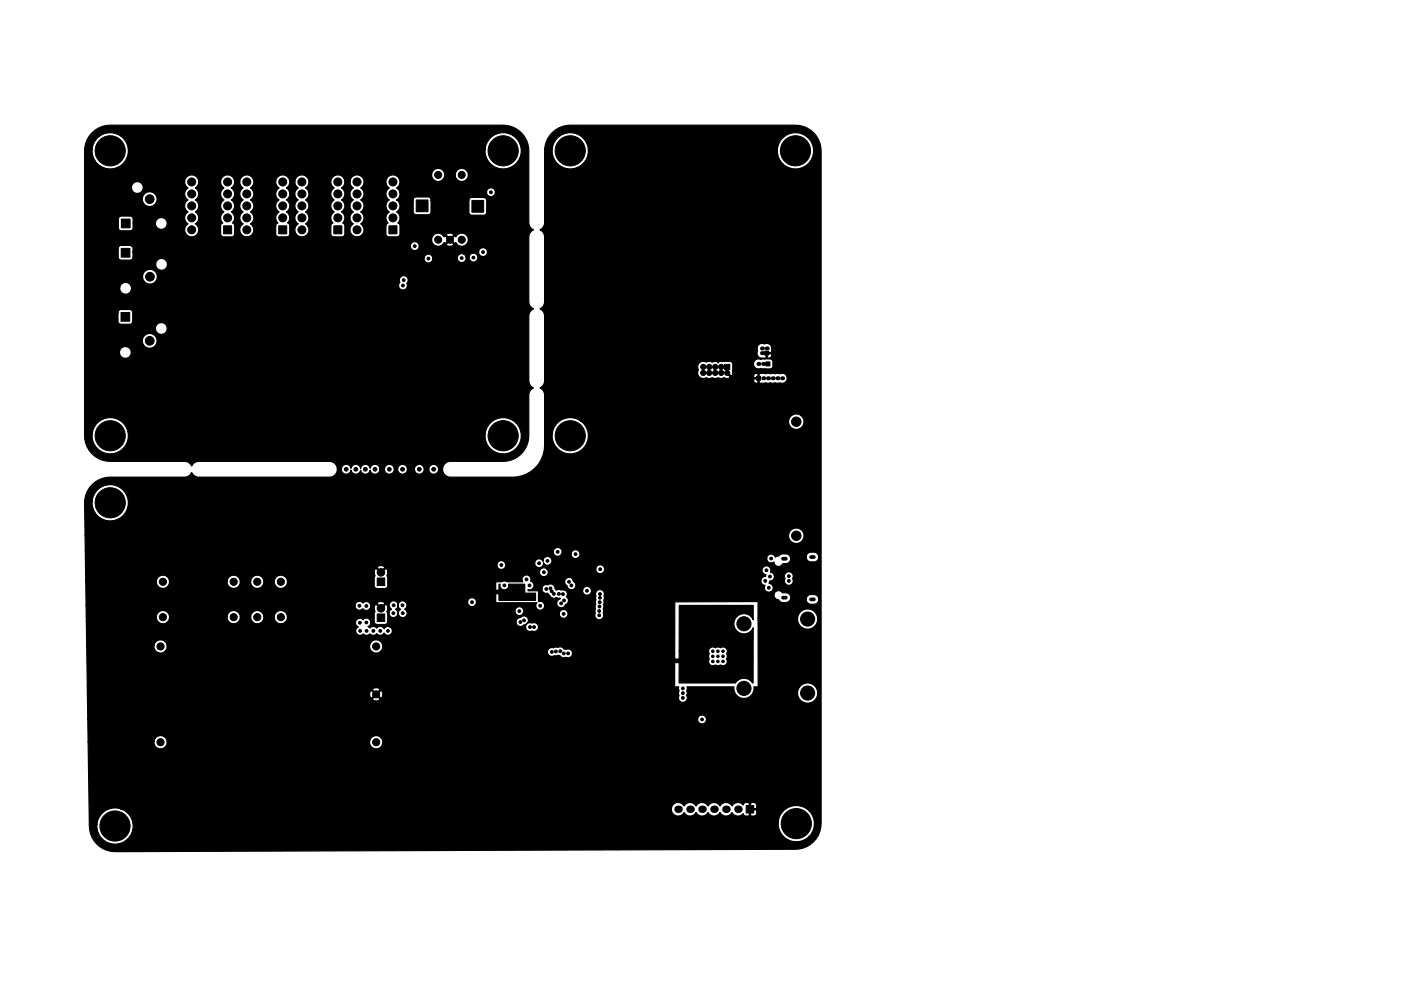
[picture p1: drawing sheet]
<svg xmlns="http://www.w3.org/2000/svg" width="297mm" height="210mm" viewBox="0 0 297 210" stroke-linecap="round" stroke-linejoin="round" font-family="sans-serif">
<g fill="#000" stroke="#000" stroke-width=".21">
<path d="M25.7 52.7h1.9v1.9h-1.9zM25.7 46.5h1.9v1.8h-1.9zM47.4 47.9h1.7v1.7h-1.7zM59.1 47.9h1.7v1.7h-1.7zM70.8 47.9h1.7v1.7h-1.7zM82.5 47.9h1.7v1.7h-1.7zM88.2 42.4h2.5v2.5h-2.5zM100 42.5h2.5v2.5h-2.5zM25.7 66.3h1.8v1.9h-1.8zM153.6 77.3h1.1v1.1h-1.1zM162.4 76.8h.8v.8h-.8zM162.1 74.5h.9v.8h-.9z"/>
<path d="M160.4 79.8h.9v.9h-.9zM80 130.3h1.6v1.6h-1.6zM80 122.6h1.6v1.6h-1.6zM158.2 170.9h1.6v1.6h-1.6z"/>
<circle cx="21" cy="32" r=".4"/>
<circle cx="21.7" cy="30.3" r=".4"/>
<circle cx="21.7" cy="33.7" r=".4"/>
<circle cx="23.4" cy="32" r="3.2"/>
<circle cx="23.4" cy="34.4" r=".4"/>
<circle cx="23.4" cy="29.6" r=".4"/>
<circle cx="25.1" cy="33.7" r=".4"/>
<circle cx="25.1" cy="30.3" r=".4"/>
<circle cx="25.8" cy="32" r=".4"/>
<circle cx="40.6" cy="38.6" r=".85"/>
<circle cx="48.3" cy="38.6" r=".85"/>
<circle cx="52.3" cy="38.6" r=".85"/>
<circle cx="59.9" cy="38.6" r=".85"/>
<circle cx="64" cy="38.6" r=".85"/>
<circle cx="71.6" cy="38.6" r=".85"/>
<circle cx="75.7" cy="38.6" r=".85"/>
<circle cx="83.3" cy="38.6" r=".85"/>
<circle cx="92.9" cy="37.1" r=".75"/>
<circle cx="97.9" cy="37.1" r=".75"/>
<circle cx="104.3" cy="32" r=".4"/>
<circle cx="105" cy="30.3" r=".4"/>
<circle cx="105" cy="33.7" r=".4"/>
<circle cx="106.7" cy="34.4" r=".4"/>
<circle cx="106.7" cy="29.6" r=".4"/>
<circle cx="106.7" cy="32" r="3.2"/>
<circle cx="108.4" cy="33.7" r=".4"/>
<circle cx="108.4" cy="30.3" r=".4"/>
<circle cx="109.1" cy="32" r=".4"/>
<circle cx="118.5" cy="32" r=".4"/>
<circle cx="119.2" cy="33.7" r=".4"/>
<circle cx="119.2" cy="30.3" r=".4"/>
<circle cx="120.9" cy="29.6" r=".4"/>
<circle cx="120.9" cy="34.4" r=".4"/>
<circle cx="120.9" cy="32" r="3.2"/>
<circle cx="122.6" cy="30.3" r=".4"/>
<circle cx="122.6" cy="33.7" r=".4"/>
<circle cx="123.3" cy="32" r=".4"/>
<circle cx="166.3" cy="32" r=".4"/>
<circle cx="167" cy="30.3" r=".4"/>
<circle cx="167" cy="33.7" r=".4"/>
<circle cx="168.7" cy="29.6" r=".4"/>
<circle cx="168.7" cy="34.4" r=".4"/>
<circle cx="168.7" cy="32" r="3.2"/>
<circle cx="170.4" cy="30.3" r=".4"/>
<circle cx="170.4" cy="33.7" r=".4"/>
<circle cx="171.1" cy="32" r=".4"/>
<circle cx="31.7" cy="42.3" r=".92"/>
<circle cx="31.8" cy="58.7" r=".92"/>
<circle cx="40.6" cy="48.8" r=".85"/>
<circle cx="40.6" cy="46.2" r=".85"/>
<circle cx="40.6" cy="43.7" r=".85"/>
<circle cx="40.6" cy="41.1" r=".85"/>
<circle cx="48.3" cy="46.2" r=".85"/>
<circle cx="48.3" cy="43.7" r=".85"/>
<circle cx="48.3" cy="41.1" r=".85"/>
<circle cx="52.3" cy="48.8" r=".85"/>
<circle cx="52.3" cy="46.2" r=".85"/>
<circle cx="52.3" cy="43.7" r=".85"/>
<circle cx="52.3" cy="41.1" r=".85"/>
<circle cx="59.9" cy="46.2" r=".85"/>
<circle cx="59.9" cy="43.7" r=".85"/>
<circle cx="59.9" cy="41.1" r=".85"/>
<circle cx="64" cy="48.8" r=".85"/>
<circle cx="64" cy="46.2" r=".85"/>
<circle cx="64" cy="43.7" r=".85"/>
<circle cx="64" cy="41.1" r=".85"/>
<circle cx="71.6" cy="46.2" r=".85"/>
<circle cx="71.6" cy="43.7" r=".85"/>
<circle cx="71.6" cy="41.1" r=".85"/>
<circle cx="75.7" cy="46.2" r=".85"/>
<circle cx="75.7" cy="48.8" r=".85"/>
<circle cx="75.7" cy="43.7" r=".85"/>
<circle cx="75.7" cy="41.1" r=".85"/>
<circle cx="83.3" cy="46.2" r=".85"/>
<circle cx="83.3" cy="43.7" r=".85"/>
<circle cx="83.3" cy="41.1" r=".85"/>
<circle cx="85.6" cy="59.4" r=".3"/>
<circle cx="87.9" cy="52.2" r=".3"/>
<circle cx="90.8" cy="56.9" r=".3"/>
<circle cx="90.8" cy="54.9" r=".3"/>
<circle cx="92.9" cy="50.9" r=".75"/>
<circle cx="95.4" cy="50.9" r=".75"/>
<circle cx="97.9" cy="54.8" r=".3"/>
<circle cx="97.9" cy="50.9" r=".75"/>
<circle cx="100.4" cy="54.7" r=".3"/>
<circle cx="102.4" cy="55.1" r=".3"/>
<circle cx="102.4" cy="53.5" r=".3"/>
<circle cx="104.1" cy="40.8" r=".3"/>
<circle cx="105.7" cy="47.2" r=".3"/>
<circle cx="105.7" cy="40.8" r=".3"/>
<circle cx="107" cy="43.9" r=".3"/>
<circle cx="31.7" cy="72.3" r=".92"/>
<circle cx="80.4" cy="63.8" r=".3"/>
<circle cx="82" cy="67.6" r=".3"/>
<circle cx="85.4" cy="60.6" r=".3"/>
<circle cx="90.7" cy="63.8" r=".3"/>
<circle cx="92.5" cy="74.6" r=".3"/>
<circle cx="149.1" cy="77.8" r=".55"/>
<circle cx="149.1" cy="79.1" r=".55"/>
<circle cx="150.4" cy="79.1" r=".55"/>
<circle cx="150.4" cy="77.8" r=".55"/>
<circle cx="151.6" cy="79.1" r=".55"/>
<circle cx="151.6" cy="77.8" r=".55"/>
<circle cx="152.9" cy="79.1" r=".55"/>
<circle cx="152.9" cy="77.8" r=".55"/>
<circle cx="154.2" cy="79.1" r=".55"/>
<circle cx="21" cy="92.5" r=".4"/>
<circle cx="21.7" cy="94.1" r=".4"/>
<circle cx="21.7" cy="90.8" r=".4"/>
<circle cx="23.4" cy="92.4" r="3.2"/>
<circle cx="23.4" cy="90.1" r=".4"/>
<circle cx="23.4" cy="94.9" r=".4"/>
<circle cx="25.1" cy="94.1" r=".4"/>
<circle cx="25.1" cy="90.8" r=".4"/>
<circle cx="25.8" cy="92.5" r=".4"/>
<circle cx="73.4" cy="99.6" r=".4"/>
<circle cx="75.4" cy="99.6" r=".4"/>
<circle cx="77.5" cy="99.6" r=".4"/>
<circle cx="79.5" cy="99.6" r=".4"/>
<circle cx="82.5" cy="99.6" r=".4"/>
<circle cx="85.3" cy="99.6" r=".4"/>
<circle cx="88.9" cy="99.6" r=".4"/>
<circle cx="91.9" cy="99.6" r=".4"/>
<circle cx="104.3" cy="92.5" r=".4"/>
<circle cx="105" cy="94.1" r=".4"/>
<circle cx="105" cy="90.8" r=".4"/>
<circle cx="106.7" cy="94.9" r=".4"/>
<circle cx="106.7" cy="90.1" r=".4"/>
<circle cx="106.7" cy="92.4" r="3.2"/>
<circle cx="108.4" cy="94.1" r=".4"/>
<circle cx="108.4" cy="90.8" r=".4"/>
<circle cx="109.1" cy="92.5" r=".4"/>
<circle cx="118.5" cy="92.5" r=".4"/>
<circle cx="119.2" cy="94.1" r=".4"/>
<circle cx="119.2" cy="90.8" r=".4"/>
<circle cx="120.9" cy="90.1" r=".4"/>
<circle cx="120.9" cy="94.9" r=".4"/>
<circle cx="120.9" cy="92.4" r="3.2"/>
<circle cx="122.6" cy="90.8" r=".4"/>
<circle cx="122.6" cy="94.1" r=".4"/>
<circle cx="123.3" cy="92.5" r=".4"/>
<circle cx="168.8" cy="89.5" r="1"/>
<circle cx="21" cy="106.7" r=".4"/>
<circle cx="21.7" cy="108.4" r=".4"/>
<circle cx="21.7" cy="105" r=".4"/>
<circle cx="23.4" cy="106.7" r="3.2"/>
<circle cx="23.4" cy="104.3" r=".4"/>
<circle cx="23.4" cy="109.1" r=".4"/>
<circle cx="25.1" cy="108.4" r=".4"/>
<circle cx="25.1" cy="105" r=".4"/>
<circle cx="25.8" cy="106.7" r=".4"/>
<circle cx="101.9" cy="118.6" r=".3"/>
<circle cx="106.3" cy="119.9" r=".3"/>
<circle cx="109.7" cy="119.9" r=".3"/>
<circle cx="114.3" cy="119.5" r=".3"/>
<circle cx="116.1" cy="119" r=".3"/>
<circle cx="117.6" cy="119" r=".3"/>
<circle cx="118.2" cy="117.1" r=".3"/>
<circle cx="122" cy="117.6" r=".3"/>
<circle cx="127.4" cy="119.5" r=".3"/>
<circle cx="155.2" cy="119.2" r=".3"/>
<circle cx="159.5" cy="117" r=".3"/>
<circle cx="163.5" cy="118.5" r=".3"/>
<circle cx="163.5" cy="119.7" r=".3"/>
<circle cx="168.8" cy="113.7" r="1"/>
<circle cx="34" cy="137.2" r=".76"/>
<circle cx="34.5" cy="123.4" r=".76"/>
<circle cx="34.5" cy="130.9" r=".76"/>
<circle cx="49.5" cy="123.4" r=".76"/>
<circle cx="49.5" cy="130.9" r=".76"/>
<circle cx="54.5" cy="123.4" r=".76"/>
<circle cx="54.5" cy="130.9" r=".76"/>
<circle cx="59.5" cy="123.4" r=".76"/>
<circle cx="59.5" cy="130.9" r=".76"/>
<circle cx="76.2" cy="128.5" r=".3"/>
<circle cx="76.3" cy="132.1" r=".3"/>
<circle cx="76.4" cy="133.9" r=".3"/>
<circle cx="77.7" cy="132.1" r=".3"/>
<circle cx="77.7" cy="128.6" r=".3"/>
<circle cx="77.7" cy="133.9" r=".3"/>
<circle cx="79.1" cy="133.9" r=".3"/>
<circle cx="79.8" cy="137.2" r=".76"/>
<circle cx="80.6" cy="133.9" r=".3"/>
<circle cx="80.8" cy="121.4" r=".8"/>
<circle cx="80.8" cy="129.1" r=".8"/>
<circle cx="82.2" cy="133.9" r=".3"/>
<circle cx="83.4" cy="130.1" r=".3"/>
<circle cx="83.5" cy="128.4" r=".3"/>
<circle cx="85.3" cy="128.4" r=".3"/>
<circle cx="85.4" cy="130.1" r=".3"/>
<circle cx="100.1" cy="127.8" r=".3"/>
<circle cx="103.6" cy="127.9" r=".3"/>
<circle cx="106.9" cy="124.2" r=".3"/>
<circle cx="108" cy="122.2" r=".3"/>
<circle cx="108.6" cy="129.7" r=".3"/>
<circle cx="108.7" cy="125.9" r=".3"/>
<circle cx="110" cy="125.9" r=".3"/>
<circle cx="110.1" cy="129.7" r=".3"/>
<circle cx="110.3" cy="132" r=".3"/>
<circle cx="111.1" cy="131.6" r=".3"/>
<circle cx="111.4" cy="126.4" r=".3"/>
<circle cx="111.6" cy="122.9" r=".3"/>
<circle cx="112.3" cy="124.2" r=".3"/>
<circle cx="112.4" cy="133" r=".3"/>
<circle cx="112.8" cy="120.6" r=".3"/>
<circle cx="113.2" cy="133" r=".3"/>
<circle cx="114.5" cy="128.5" r=".3"/>
<circle cx="114.6" cy="124.8" r=".3"/>
<circle cx="114.7" cy="127.3" r=".3"/>
<circle cx="115.3" cy="121.4" r=".3"/>
<circle cx="115.8" cy="125" r=".3"/>
<circle cx="116.7" cy="124.8" r=".3"/>
<circle cx="117" cy="125.5" r=".3"/>
<circle cx="117" cy="138.3" r=".3"/>
<circle cx="117.4" cy="126" r=".3"/>
<circle cx="117.9" cy="138.2" r=".3"/>
<circle cx="118.2" cy="129.8" r=".3"/>
<circle cx="118.5" cy="126" r=".3"/>
<circle cx="118.8" cy="138.2" r=".3"/>
<circle cx="119" cy="128" r=".3"/>
<circle cx="119.4" cy="126" r=".3"/>
<circle cx="119.5" cy="130.2" r=".3"/>
<circle cx="119.5" cy="138.6" r=".3"/>
<circle cx="119.6" cy="124.9" r=".3"/>
<circle cx="119.6" cy="127.4" r=".3"/>
<circle cx="120.4" cy="138.6" r=".3"/>
<circle cx="120.7" cy="123.4" r=".3"/>
<circle cx="121.2" cy="124.2" r=".3"/>
<circle cx="124.5" cy="124.1" r=".3"/>
<circle cx="124.5" cy="125.3" r=".3"/>
<circle cx="127.1" cy="129.6" r=".3"/>
<circle cx="127.1" cy="130.6" r=".3"/>
<circle cx="127.1" cy="128.7" r=".3"/>
<circle cx="127.2" cy="127.8" r=".3"/>
<circle cx="127.2" cy="126.8" r=".3"/>
<circle cx="127.2" cy="126" r=".3"/>
<circle cx="127.3" cy="120.8" r=".3"/>
<circle cx="146.4" cy="134.5" r=".3"/>
<circle cx="148.3" cy="134.5" r=".3"/>
<circle cx="149.1" cy="135.1" r=".3"/>
<circle cx="150.2" cy="137.1" r=".3"/>
<circle cx="151.1" cy="138.2" r=".27"/>
<circle cx="151.1" cy="139.3" r=".27"/>
<circle cx="152.1" cy="134.7" r=".3"/>
<circle cx="152.2" cy="139.3" r=".27"/>
<circle cx="152.2" cy="138.2" r=".27"/>
<circle cx="153.3" cy="138.2" r=".27"/>
<circle cx="153.3" cy="139.3" r=".27"/>
<circle cx="154.4" cy="137.2" r=".3"/>
<circle cx="154.4" cy="132.5" r=".3"/>
<circle cx="156" cy="124.7" r=".3"/>
<circle cx="156" cy="139.2" r=".3"/>
<circle cx="157.7" cy="132.3" r="1.5"/>
<circle cx="159.5" cy="121" r=".3"/>
<circle cx="160" cy="125.5" r=".3"/>
<circle cx="161.5" cy="125.5" r=".3"/>
<circle cx="162.2" cy="123.2" r=".3"/>
<circle cx="162.5" cy="121" r=".3"/>
<circle cx="163" cy="124.7" r=".3"/>
<circle cx="163.2" cy="122.3" r=".3"/>
<circle cx="167.2" cy="123.2" r=".3"/>
<circle cx="167.2" cy="122.2" r=".3"/>
<circle cx="171.2" cy="131.3" r="1.5"/>
<circle cx="34" cy="157.5" r=".76"/>
<circle cx="79.8" cy="147.3" r=".76"/>
<circle cx="79.8" cy="157.5" r=".76"/>
<circle cx="144.8" cy="146" r=".3"/>
<circle cx="144.8" cy="148.1" r=".3"/>
<circle cx="144.8" cy="147.1" r=".3"/>
<circle cx="148.2" cy="142" r=".3"/>
<circle cx="148.8" cy="152.6" r=".3"/>
<circle cx="149.3" cy="147.5" r=".3"/>
<circle cx="149.4" cy="146.4" r=".3"/>
<circle cx="150.1" cy="141.4" r=".3"/>
<circle cx="151.1" cy="140.3" r=".27"/>
<circle cx="151.6" cy="142.4" r=".3"/>
<circle cx="152.2" cy="140.3" r=".27"/>
<circle cx="152.4" cy="142.4" r=".3"/>
<circle cx="153.3" cy="140.3" r=".27"/>
<circle cx="157.7" cy="146" r="1.5"/>
<circle cx="160.3" cy="152.4" r=".3"/>
<circle cx="171.2" cy="147" r="1.5"/>
<circle cx="22" cy="175.3" r=".4"/>
<circle cx="22.7" cy="177" r=".4"/>
<circle cx="22.7" cy="173.6" r=".4"/>
<circle cx="24.4" cy="175.3" r="3.2"/>
<circle cx="24.4" cy="172.9" r=".4"/>
<circle cx="24.4" cy="177.7" r=".4"/>
<circle cx="26.1" cy="177" r=".4"/>
<circle cx="26.1" cy="173.6" r=".4"/>
<circle cx="26.8" cy="175.3" r=".4"/>
<circle cx="166.4" cy="174.7" r=".4"/>
<circle cx="167.1" cy="176.4" r=".4"/>
<circle cx="167.1" cy="173" r=".4"/>
<circle cx="168.8" cy="174.7" r="3.2"/>
<circle cx="168.8" cy="177.1" r=".4"/>
<circle cx="168.8" cy="172.3" r=".4"/>
<circle cx="170.5" cy="173" r=".4"/>
<circle cx="170.5" cy="176.4" r=".4"/>
<circle cx="171.2" cy="174.7" r=".4"/>
</g>
<g fill="#000">
<circle cx="160.8" cy="77.2" r=".43"/>
<circle cx="161.6" cy="74.9" r=".43"/>
<circle cx="161.6" cy="73.9" r=".43"/>
<circle cx="161.8" cy="77.2" r=".43"/>
<circle cx="162.6" cy="73.9" r=".43"/>
<circle cx="161.8" cy="80.3" r=".43"/>
<circle cx="162.8" cy="80.3" r=".43"/>
<circle cx="163.8" cy="80.3" r=".43"/>
<circle cx="164.8" cy="80.3" r=".43"/>
<circle cx="165.8" cy="80.3" r=".43"/>
<circle cx="143.8" cy="171.7" r=".8"/>
<circle cx="146.3" cy="171.7" r=".8"/>
<circle cx="148.8" cy="171.7" r=".8"/>
<circle cx="151.4" cy="171.7" r=".8"/>
<circle cx="153.9" cy="171.7" r=".8"/>
<circle cx="156.5" cy="171.7" r=".8"/>
</g>
<path d="M166 118.5h.6M172 118.2h.6M166 126.8h.6M172 127.2h.6" fill="none" stroke="#000" stroke-width=".8"/>
<path d="M104.9 125.6h1.1M140.3 140.2h5.1" fill="none" stroke="#000" stroke-width="1"/>
<path d="M19.6 28.1a5.4 5.4 0 0 1 3.8-1.5h84.1a5.4 5.4 0 0 1 4.6 5.4v15.3l.3 .8 .7 .7-.7 .6-.3 .9v13.7l.3 .9 .7 .6-.7 .7-.3 .8v13.8l.3 .8 .7 .7-.7 .6-.3 .8-.1 9.6a5.4 5.4 0 0 1-5.3 4.6h-11.5l-.6 .2-.5 .5-.2 .6v.6l.5 1 .5 .3 .6 .1h13.2l1.9-.2 2-1 1.5-1.5 .6-.9 .7-2 .1-3.5h1.6a3.8 3.8 0 0 0 5.4 3.9 3.8 3.8 0 0 0 .6-6.7h44.1v.3a1.64 1.64 0 0 0 2.5 1.3 1.64 1.64 0 0 0 0-2.8 1.64 1.64 0 0 0-2.5 1.2h-44.1l-.4-.2a3.9 3.9 0 0 0-5.6 3h-1.6v-8.4l-.4-.9-.6-.5 .7-.7 .3-.9h44.3v.1a.56 .56 0 0 0 .9 .4v-.8h-.8l-.1 .3h-44.3v-3h32.4l.1 .7a1.29 1.29 0 0 0 .3 1.6 1.29 1.29 0 0 0 1.5 .2l.5 .1 .7-.2 .5 .2 .7-.1a1.49 1.49 0 0 0 1.4-.1l.7 .2 .5-.1h6l.2 1 .1 .1 1.2-.1 2.6 .1 .4-.1a1.06 1.06 0 0 0 1.6-.9 1.06 1.06 0 0 0-1.6-1l-.4-.1-.6 .1-3.2-.1-.3 1h-6l-.1-.4h5.1l.1 .3h.8v-.7a.57 .57 0 0 0-.6-.1 .57 .57 0 0 0-.3 .5h-5.1l-.6-.6v-.2h.2l.7 .7a.88 .88 0 0 0 .3-1.1v-1.5h4.5a1.06 1.06 0 0 0 1.5 1.1l.4 .1 1.8-.1 .4-.4v-1a.64 .64 0 0 0-.7-.7l-2.1 .1a1.07 1.07 0 0 0-1.3 .9h-4.5l-.4-.4h-1.6a.73 .73 0 0 0-1 .3 .79 .79 0 0 0-1.3-.1 1.49 1.49 0 0 0-1.3-.1 1.19 1.19 0 0 0-1.8 .9h-32.4v-3.9h45l.1 .6a1.13 1.13 0 0 0 .2 1.3 1.13 1.13 0 0 0 1.2 .3l.4-.2 .3-.7v.7l.1 .2a.59 .59 0 0 0 .7-.3 .59 .59 0 0 0 0-.6h-.9l.9-.3 .1-.2v-.3a1.06 1.06 0 0 0-.4-1.2 1.06 1.06 0 0 0-1.1-.1 1.06 1.06 0 0 0-1.6 .8h-45l-.1-7-.3-.7-.6-.6 .7-.6 .3-.9v-13.7l-.3-.9-.7-.6 .7-.7 .3-.8v-15.7h1.6a3.9 3.9 0 0 0 3.8 4.3 3.9 3.9 0 0 0 3.8-4.3h40.1v.8a3.9 3.9 0 0 0 5.9 2.9 3.9 3.9 0 0 0 0-6.6 3.9 3.9 0 0 0-5.9 2.9h-40.1l-.1-.7a3.9 3.9 0 0 0-4.1-2.7 3.9 3.9 0 0 0-3.4 3.4h-1.6v-.5a5.4 5.4 0 0 1 5.4-4.5h48.6a5.4 5.4 0 0 1 4.6 5.4l-.1 143.6a5.4 5.4 0 0 1-5.4 4.6l-145.1 .4a5.5 5.5 0 0 1-4.6-5.7h1.6v.7a3.8 3.8 0 0 0 4.5 3.5 3.8 3.8 0 0 0 3.1-4.7h136.9v.7a3.9 3.9 0 0 0 5.9 2.9 3.9 3.9 0 0 0 0-6.5 3.9 3.9 0 0 0-5.9 2.9h-136.9v-.3a3.8 3.8 0 0 0-2.6-2.5h116.8v.2a1.44 1.44 0 0 0 1.2 1.3 1.44 1.44 0 0 0 1.5-.7 1.44 1.44 0 0 0 2.6 0 1.44 1.44 0 0 0 2.5 0 1.44 1.44 0 0 0 2.6 0 1.44 1.44 0 0 0 2.5 0 1.44 1.44 0 0 0 2.4 .2l.4 .5h.7l.2-.1v-1.2h.2v1.2l.2 .1 .9-.1 .2-.4v-.6l-.1-.2h-1.4v-1.4h.2v1.2h1.2l.1-.2v-.5a.64 .64 0 0 0-.6-.6h-.5l-.2 .1-1-.1-.3 .1-.2 .4-.2-.2a1.44 1.44 0 0 0-2.2 .4 1.44 1.44 0 0 0-2.5 0 1.44 1.44 0 0 0-2.6 0 1.44 1.44 0 0 0-2.5 0 1.44 1.44 0 0 0-2.6 0 1.44 1.44 0 0 0-1.5-.7 1.44 1.44 0 0 0-1.2 1.3h-116.8l-.7-.2a3.9 3.9 0 0 0-4.3 3.5h-1.6l-.2-17.6h13.9v.3a1.4 1.4 0 0 0 1.6 1.3 1.4 1.4 0 0 0 1.2-1.6h43v.3a1.4 1.4 0 0 0 2.1 1.1 1.4 1.4 0 0 0 0-2.4 1.4 1.4 0 0 0-2.1 1h-43v-.2a1.4 1.4 0 0 0-1.5-1 1.4 1.4 0 0 0-1.3 1.2h-13.9l-.1-4.7h129.3v.1a.94 .94 0 0 0 1.4 .7 .94 .94 0 0 0 0-1.5 .94 .94 0 0 0-1.4 .7h-129.3l-.1-4.3h60.5v.2l.8 .2 .7-.2v-.2l-.7-.8-.8 .8h-60.5v-.9h59.9a.6 .6 0 0 0 .4 .7l.8-.8h.3l.8 .8 .3-.1 .2-.8-.2-.6-.3-.1-.8 .8h-.3l-.8-.8a.75 .75 0 0 0-.4 .9h-59.9v-1.1h60.5l.8 .8 .7-.8v-.2l-.5-.2-.6 .1-.4 .1v.2h-60.5v-.7h124.5l.1 .1h.8l.1 .9-.2 .6 .2 .4a.96 .96 0 0 0 .9 1.4 .96 .96 0 0 0 .7-1.5l.1-1.8h9.9v.1a2.14 2.14 0 0 0 1.6 2.3 2.14 2.14 0 0 0 2.5-1.3h9.4v.5a2.15 2.15 0 0 0 3.3 1.6 2.15 2.15 0 0 0 0-3.7 2.15 2.15 0 0 0-3.3 1.6h-9.4l.1-1.1h.8l.2-.1-.1-14.5h8.4a2.15 2.15 0 0 0 2.9 2.3 2.15 2.15 0 0 0 .7-3.6 2.15 2.15 0 0 0-3.5 .9l-.1 .4h-8.4l-.1-3.5-17.5 .1-.1 17.9h-124.5l-.1-8.6h14.2a1.4 1.4 0 0 0 1.4 1.6 1.4 1.4 0 0 0 1.4-1.6h43v.3a1.4 1.4 0 0 0 2.3 .9h35.4v.2a1 1 0 0 0 1.5 .7l.3 .1a.88 .88 0 0 1 1.2 .3l.5 .1 .4-.2a.94 .94 0 0 0 1.4-.8 .94 .94 0 0 0-1.4-.8l-.4-.1a1 1 0 0 0-1.3-.3l-.5-.1-.5 .1a.93 .93 0 0 0-1.2 .8h-35.4l.1-.2a1.4 1.4 0 0 0-.5-2.1 1.4 1.4 0 0 0-1.9 1.1h-43v-.3a1.4 1.4 0 0 0-1.5-.9 1.4 1.4 0 0 0-1.3 1.2h-14.2l-.1-6.2h14.8v.3a1.4 1.4 0 0 0 1.6 1.2 1.4 1.4 0 0 0 1.2-1.5h12.2v.3a1.4 1.4 0 0 0 1.6 1.2 1.4 1.4 0 0 0 1.2-1.5h2.2v.3a1.4 1.4 0 0 0 1.6 1.2 1.4 1.4 0 0 0 1.2-1.5h2.2v.3a1.4 1.4 0 0 0 2.3 .9h15l.1 .6 .5 .4a.94 .94 0 0 0-.4 1.4 .94 .94 0 0 0 1.4 .1 .93 .93 0 0 0 1.4 0 .93 .93 0 0 0 1.5-.1 .94 .94 0 0 0 1.5-.1 .94 .94 0 0 0 1.6 .1 .94 .94 0 0 0-.5-1.5h28.9v.2a.94 .94 0 0 0 1.4 .8 .94 .94 0 0 0 1.4-.9 .94 .94 0 0 0-1.4-.8 .94 .94 0 0 0-1.4 .7h-29.2l-.8 .5a.94 .94 0 0 0-1.5-.1 .93 .93 0 0 0-1.5-.1l-.4-.2a.94 .94 0 0 0 .4-1.5 .94 .94 0 0 0-1.4 0 .94 .94 0 0 0-1-.3 .94 .94 0 0 0-.6 .8h-15a1.4 1.4 0 0 0-.2-2.3 1.4 1.4 0 0 0-2.1 1.1h-2.2v-.3a1.4 1.4 0 0 0-1.5-1 1.4 1.4 0 0 0-1.3 1.3h-2.2v-.3a1.4 1.4 0 0 0-1.5-1 1.4 1.4 0 0 0-1.3 1.3h-12.2v-.3a1.4 1.4 0 0 0-1.5-1 1.4 1.4 0 0 0-1.3 1.3h-14.8v-2.4h57v.2a.94 .94 0 0 0 .6 .8 .94 .94 0 0 0 1-.3 .93 .93 0 0 0 1.5 0h.9l.2 .7-.2 .5v1.6a.64 .64 0 0 0 .7 .6h1.7l.3-.2 .2-.4h27.2a1 1 0 0 0 .7 1 1 1 0 0 0 1.1-.3 .97 .97 0 0 0 .7-1.5 .97 .97 0 0 0-1.7-.1l-.5 .2-.3 .7h-27.2v-1.9h.3a.94 .94 0 0 0 1.4 .9 .94 .94 0 0 0 0-1.6l.4-.4 .1-.6 .1 .6 .5 .4-.2 .1a.94 .94 0 0 0-.2 1.3 .94 .94 0 0 0 1.3 .2 .94 .94 0 0 0 .3-1.3h23v.2a.94 .94 0 0 0 .7 .8 .94 .94 0 0 0 1-.4h7.7v.1a.94 .94 0 0 0 1.3 .8 .94 .94 0 0 0 .2-1.6h6l.1 .6a.95 .95 0 0 0 .9 1.4 .95 .95 0 0 0 .8-1.4l.2-3.9h36v.2a.96 .96 0 0 0 1 .8l.5 .6h1.1l.5-.1 .4-.5h3.3l.1 .4 .4 .4 1.2 .2a1.04 1.04 0 0 0 1-1 1.04 1.04 0 0 0-1-1.1l-1.2 .2-.4 .5-.1 .4h-3.3a1.03 1.03 0 0 0-.9-1.4h-.8a.96 .96 0 0 0-1.1-.5 .96 .96 0 0 0-.7 .9l-36-.1a.98 .98 0 0 0-1.2-1 .98 .98 0 0 0-.6 1.5v1.6l-.1 .4 .1 .5-.2 .4h-6a.94 .94 0 0 0-1.5 .7l-7.7-.1a.94 .94 0 0 0-.5-1.3 .94 .94 0 0 0-1.2 .8h-23l-.4-.4 .1-.1a.93 .93 0 0 0 0-1.4h13.2v.1a.94 .94 0 0 0 1.5 .8 .94 .94 0 0 0 0-1.6 .94 .94 0 0 0-1.5 .7l-13.3-.1a.95 .95 0 0 0-1.4 .7 .94 .94 0 0 0-1.5-.7 .94 .94 0 0 0 .1 1.6l-.3 .3-.2 .5h-.3l-.2-.2 .2-.5v-.6l-.2-.4-.2-.1-1 1.1-1-1.1-.3 .1-.2 .8h-.9l.2-.4-.1-.6h1.5l.8 .8 .8-.8a.96 .96 0 0 0-1.6 0l-1.6-.1a.94 .94 0 0 0-1.4 0 .94 .94 0 0 0-1-.4 .94 .94 0 0 0-.7 .8h-57l-.1-5.1h14.9v.3a1.4 1.4 0 0 0 1.6 1.2 1.4 1.4 0 0 0 1.2-1.5h12.2v.3a1.4 1.4 0 0 0 1.6 1.2 1.4 1.4 0 0 0 1.2-1.5h2.2v.3a1.4 1.4 0 0 0 1.6 1.2 1.4 1.4 0 0 0 1.2-1.5h2.2v.3a1.4 1.4 0 0 0 2.2 1 1.4 1.4 0 0 0 0-2.4 1.4 1.4 0 0 0-2.2 1.1h-2.2v-.3a1.4 1.4 0 0 0-1.5-1 1.4 1.4 0 0 0-1.3 1.3h-2.2v-.3a1.4 1.4 0 0 0-1.5-1 1.4 1.4 0 0 0-1.3 1.3h-12.2v-.3a1.4 1.4 0 0 0-1.5-1 1.4 1.4 0 0 0-1.3 1.3h-14.9v-1.8h61.1l.2 .7-.2 .4v1.6a.64 .64 0 0 0 .7 .7l1.9-.1 .3-.4v-.8h22.9l.1 4.3h8.6a.94 .94 0 0 0 .4 1.5 .94 .94 0 0 0 1.3-.9 .94 .94 0 0 0-1.3-.8l-.1-2.3-2.1-.1v-.2h.5l.4-.2h2v.2a1.04 1.04 0 0 0 1.2 .8l.4 .4a1.07 1.07 0 0 0 1.6 .5l.7 .2a1.31 1.31 0 0 0-.8 1.1 .94 .94 0 0 0 .9 .8 .94 .94 0 0 0 1-.6 .93 .93 0 0 0 .6-.8 .93 .93 0 0 0-.4-.9 .93 .93 0 0 0-.3-1.3h3.7v.1a.94 .94 0 0 0 1.5 .7 .94 .94 0 0 0 0-1.6 .94 .94 0 0 0-1.5 .8h-3.7l-1.2-.2-.6 .1-.3-.3a1.02 1.02 0 0 0-1.6-.8 .94 .94 0 0 0-1.2 .8l-1.9-.1a.93 .93 0 0 0-.4-1.5h7.1l.1 .6 .4 .4a.94 .94 0 0 0 1.5 .7 .94 .94 0 0 0-.1-1.7l-.1-.1h39.8v.1a.93 .93 0 0 0 .9 .9 .94 .94 0 0 0 .4 1.4 .94 .94 0 0 0 1.3-.7 .94 .94 0 0 0-.9-1.1l.2-.5a.93 .93 0 0 0 1-1.1h2.1l.1 .5a.98 .98 0 0 0 .8 1.5 .98 .98 0 0 0 .9-1.5 .94 .94 0 0 0-.6-1.4 .94 .94 0 0 0-1.2 .9h-2.1l-.4-.6-.5-.2a.94 .94 0 0 0-.5-1.3 .94 .94 0 0 0-1.2 .7 .94 .94 0 0 0 .8 1.1l-.1 .3a1.15 1.15 0 0 0-1 1h-39.8v-.2a.94 .94 0 0 0-1-.5 .94 .94 0 0 0-.8 .8h-7.1l-.1-.1a.94 .94 0 0 0-1-1.2 .94 .94 0 0 0-.7 1.4h-3.3l-.7-.1-1.7 .3h-22.9v-1.1l-.2-.3 .2-.9h32.2v.2a.94 .94 0 0 0 1.4 .7 .94 .94 0 0 0 .1-1.5h10.4v.2a.94 .94 0 0 0 1.5 .7 .94 .94 0 0 0 0-1.6 .94 .94 0 0 0-1.5 .7l-10.5-.1a.94 .94 0 0 0-1.4 .7h-32.2l-.2-.6-.2-.1-1 1-1-1-.3 .1-.2 .8h-61.1l-.1-1.1h61.9l.8 .9 .8-.9a.96 .96 0 0 0-1.6 0h-61.9v-.6h87.3v.2a.94 .94 0 0 0 1.2 .8 .94 .94 0 0 0 .5-1.4h6.3v.2a.94 .94 0 0 0 1 .8 .94 .94 0 0 0 .8-1 .94 .94 0 0 0 1.6 .2 .94 .94 0 0 0-.5-1.5 .94 .94 0 0 0-1.2 1 .94 .94 0 0 0-1-.5 .94 .94 0 0 0-.7 .8h-6.3l-.1-.1a.94 .94 0 0 0-1-.3 .94 .94 0 0 0-.6 .8h-87.3v-2.8h99.2v.2a.94 .94 0 0 0 .8 .8 .94 .94 0 0 0 1-.5h2v.2a.94 .94 0 0 0 1.3 .7h40.2v.2a.94 .94 0 0 0 1.5 .6 .96 .96 0 0 0 .8 1 .96 .96 0 0 0 1.1-.6h.8a1.04 1.04 0 0 0 .8-1.4h3.3l.1 .4 .4 .5 1.2 .1a1.04 1.04 0 0 0 1-1 1.04 1.04 0 0 0-1-1l-1.2 .1-.4 .5-.1 .4h-3.3l-.4-.5-.5-.2-1.1 .1-.5 .4-.7 .2-.1-.1a.94 .94 0 0 0-1-.5 .94 .94 0 0 0-.7 .8h-40.1a.94 .94 0 0 0 0-1.6 .94 .94 0 0 0-1.4 .7h-2v-.1a.94 .94 0 0 0-.7-1.2 .94 .94 0 0 0-1.1 .8h-99.2l-.1-3.5h149.2v.3a1.64 1.64 0 0 0 2.5 1.3 1.64 1.64 0 0 0 0-2.8 1.64 1.64 0 0 0-2.5 1.2h-149.2v-7.2h1.5a3.9 3.9 0 0 0 5.2 4 3.9 3.9 0 0 0 1.3-6.4 3.9 3.9 0 0 0-6.3 1.7l-.2 .7h-1.5a5.4 5.4 0 0 1 5.4-5.1h15.7l.9-.2 .6-.7 .7 .7 .8 .2h27.8l.6-.1 .6-.4 .3-.6 .1-.6h.9a1.04 1.04 0 0 0 .9 1.1 1.04 1.04 0 0 0 1.1-.8 1.03 1.03 0 0 0 1 .8 1.03 1.03 0 0 0 1.1-.8 1.03 1.03 0 0 0 1 .8 1.03 1.03 0 0 0 1-.8 1.04 1.04 0 0 0 1.2 .8 1.04 1.04 0 0 0 .8-1.1h1v.2a1.04 1.04 0 0 0 1.2 .9 1.04 1.04 0 0 0 .9-1.1h.7v.2a1.04 1.04 0 0 0 1.1 .9 1.04 1.04 0 0 0 1-1.1h1.5v.2a1.04 1.04 0 0 0 1.1 .9 1.04 1.04 0 0 0 .9-1.1h1v.2a1.04 1.04 0 0 0 1.6 .7 1.04 1.04 0 0 0 0-1.7 1.04 1.04 0 0 0-1.6 .8h-1v-.2a1.04 1.04 0 0 0-1.1-.8 1.04 1.04 0 0 0-.9 1h-1.5l-.1-.2a1.04 1.04 0 0 0-1.1-.8 1.04 1.04 0 0 0-.9 1h-.7l-.1-.2a1.04 1.04 0 0 0-1.1-.8 1.04 1.04 0 0 0-.9 1h-1v-.2a1.04 1.04 0 0 0-1-.8 1.04 1.04 0 0 0-1 .9 1.03 1.03 0 0 0-1-.9 1.03 1.03 0 0 0-1 .9 1.03 1.03 0 0 0-1.1-.9 1.03 1.03 0 0 0-1 .9 1.04 1.04 0 0 0-1-.9 1.04 1.04 0 0 0-1 1h-.9l-.1-.6-.4-.6-.6-.3-.5-.1h-27.8l-.8 .2-.7 .8-.6-.8-.9-.2h-15.7a5.5 5.5 0 0 1-5.5-5.8h1.6v.7a3.9 3.9 0 0 0 4.2 3.5 3.9 3.9 0 0 0 3.5-4.2h75.6v.7a3.9 3.9 0 0 0 5.9 2.9 3.9 3.9 0 0 0 0-6.5 3.9 3.9 0 0 0-5.9 2.9h-75.6l-.1-.8a3.9 3.9 0 0 0-4.1-2.7 3.9 3.9 0 0 0-3.5 3.5h-1.6v-17.4h7.4v.2a1.25 1.25 0 0 0 1.9 .9 1.25 1.25 0 0 0 0-2.1 1.25 1.25 0 0 0-1.9 1h-7.4v-2.5h12.3v.3a1.57 1.57 0 0 0 2.4 1.1 1.57 1.57 0 0 0 0-2.6 1.57 1.57 0 0 0-2.4 1.2h-12.3v-2.6h15.1v.2a1.25 1.25 0 0 0 1.9 1 1.25 1.25 0 0 0 0-2.2 1.25 1.25 0 0 0-1.9 1h-15.1v-3.3h7.1v1.9a.64 .64 0 0 0 .7 .6h1.8l.5-.2 .1-.4v-1.9a.64 .64 0 0 0-.6-.6h-2l-.4 .3-.1 .3h-7.1v-5.3h7.5a1.25 1.25 0 0 0 1.5 1.4 1.25 1.25 0 0 0 .8-1.9h56.8v.2a.94 .94 0 0 0 1.2 .8 .94 .94 0 0 0 .5-1.4 .94 .94 0 0 0 .1-1.3 .94 .94 0 0 0-1.2-.1 .94 .94 0 0 0-.3 1.2l-.3 .6h-56.8l-.1-.1a1.25 1.25 0 0 0-1.3-.4 1.25 1.25 0 0 0-.9 1h-7.5v-2.4h12.3v.3a1.57 1.57 0 0 0 2.4 1.1 1.57 1.57 0 0 0 0-2.6 1.57 1.57 0 0 0-2.4 1.2h-12.3v-2.6h15.1v.2a1.25 1.25 0 0 0 1.9 1 1.25 1.25 0 0 0 0-2.2 1.25 1.25 0 0 0-1.9 1h-15.1v-3.3h7.2v1.9a.64 .64 0 0 0 .6 .6h2l.5-.4h61.7v.2a.94 .94 0 0 0 1.1 .8 .94 .94 0 0 0 .7-1.1h5.3v.1a.94 .94 0 0 0 1 .9 .94 .94 0 0 0 .8-1.1h.6v.1a.94 .94 0 0 0 1.5 .8 .94 .94 0 0 0 0-1.6 .94 .94 0 0 0-1.5 .7l-.6-.1a.94 .94 0 0 0-1-.7 .94 .94 0 0 0-.8 .9l-5.3-.1a.94 .94 0 0 0-1-.7 .94 .94 0 0 0-.8 .9h-61.7v-1.4h73.3v.2a.94 .94 0 0 0 1.4 .7 .94 .94 0 0 0 0-1.6 .94 .94 0 0 0-1.4 .7h-73.3v-.8l-.4-.5h59.2v.2a.94 .94 0 0 0 1.4 .7 .94 .94 0 0 0 0-1.6 .94 .94 0 0 0-1.4 .7h-61.3l-.4 .2-.2 .4h-7.2v-2h73.6a1.39 1.39 0 0 0 .8 1.4 1.39 1.39 0 0 0 1.6-.3h.7l.1 .3 .5 .1 .9-.1 .1-.3-.8-.8-.8 .8h-.7l.2-.3 .3 .1 .8-.7h.4l.8 .7 .2-.1a1.39 1.39 0 0 0 2.2 .5 1.39 1.39 0 0 0 0-2.2 1.39 1.39 0 0 0-2.1 .5l-.3-.2-.8 .8h-.4l-.8-.8-.3 .2-.2-.4h.7l.8 .8 .8-.8-.1-.2-.8-.2-.6 .2-.1 .2h-.7a1.39 1.39 0 0 0-1.5-.4 1.39 1.39 0 0 0-.9 1.2h-73.6v-4.2h7.2v1.8a.64 .64 0 0 0 .6 .7l2.2-.1 .3-.4v-1.2h4.8v.2a1.25 1.25 0 0 0 1.9 1 1.25 1.25 0 0 0 0-2.2 1.25 1.25 0 0 0-1.9 1h-4.8v-.8a.64 .64 0 0 0-.6-.7l-2 .1-.3 .1-.2 .5h-7.2v-4.4h12.3a1.57 1.57 0 0 0 2.1 1.6 1.57 1.57 0 0 0 .5-2.6 1.57 1.57 0 0 0-2.6 .7v.3h-12.3v-2.4h10a1.25 1.25 0 0 0 1.7 1.3 1.25 1.25 0 0 0 .4-2.1 1.25 1.25 0 0 0-2.1 .5v.3h-10v-1.2h21.3l.1 .8 .6 .6a1.48 1.48 0 0 0 0 2.5 1.48 1.48 0 0 0 0 2.6 1.48 1.48 0 0 0 0 2.5 1.49 1.49 0 0 0-.5 2.1 1.49 1.49 0 0 0 2.1 .4 1.49 1.49 0 0 0 .4-2.1h4.9v1.7a.64 .64 0 0 0 .6 .7l1.8-.1 .4-.2 .1-2.1-.1-.3-.3-.3 .1-.1a1.48 1.48 0 0 0-.4-2.2 1.48 1.48 0 0 0 0-2.6 1.48 1.48 0 0 0 0-2.5l.6-.6 .1-.8h1.1l.2 .8 .6 .6-.2 .1a1.49 1.49 0 0 0 .2 2.4 1.48 1.48 0 0 0 0 2.6 1.48 1.48 0 0 0 0 2.5 1.49 1.49 0 0 0-.5 2.1 1.49 1.49 0 0 0 2 .4 1.49 1.49 0 0 0 .4-2.1h5v1.7a.64 .64 0 0 0 .6 .7l1.8-.1 .4-.2 .1-2.1-.1-.3-.3-.3 .1-.1a1.48 1.48 0 0 0-.4-2.2 1.48 1.48 0 0 0 0-2.6 1.48 1.48 0 0 0 0-2.5l.6-.6 .1-.8h1.1l.2 .8 .5 .6-.1 .1a1.49 1.49 0 0 0 .1 2.4 1.48 1.48 0 0 0 0 2.6 1.48 1.48 0 0 0 0 2.5 1.49 1.49 0 0 0-.4 2.1 1.49 1.49 0 0 0 2 .4 1.49 1.49 0 0 0 .4-2.1h4.9v1.7a.64 .64 0 0 0 .7 .7l1.8-.1 .4-.2 .1-2.1-.1-.3-.4-.3 .2-.1a1.48 1.48 0 0 0-.4-2.2 1.48 1.48 0 0 0 0-2.6 1.48 1.48 0 0 0 0-2.5l.5-.6 .2-.8h1.1l.2 .8 .5 .6-.2 .1a1.49 1.49 0 0 0 .2 2.4 1.48 1.48 0 0 0 0 2.6 1.48 1.48 0 0 0 0 2.5 1.49 1.49 0 0 0-.5 2.1 1.49 1.49 0 0 0 2.1 .4 1.49 1.49 0 0 0 .4-2.1h4.9v1.7a.64 .64 0 0 0 .7 .7l1.8-.1 .4-.2 .1-2.1-.1-.3-.4-.3 .2-.1a1.48 1.48 0 0 0-.4-2.2 1.48 1.48 0 0 0 0-2.6h3.5v2.5a.64 .64 0 0 0 .6 .7h2.5l.5-.2 .2-.5v-2.4h8v2.5a.64 .64 0 0 0 .6 .7h2.5l.5-.2 .2-.5v-2.5a.64 .64 0 0 0-.7-.6h-2.6l-.4 .3-.1 .3h-8a.65 .65 0 0 0-.7-.7h-2.6l-.3 .2-.2 .4h-3.5l.6-.8v-.9h18.5a.94 .94 0 0 0 1.2 1 .94 .94 0 0 0 .3-1.6 .94 .94 0 0 0-1.5 .4v.2h-18.5l-.6-.8a1.49 1.49 0 0 0 .3-2.3 1.49 1.49 0 0 0-2.2 0 1.49 1.49 0 0 0 .3 2.3 1.48 1.48 0 0 0 0 2.5 1.48 1.48 0 0 0 0 2.6 1.48 1.48 0 0 0-.2 2.3l-.4 .3-.1 .3h-4.9l-.4-.4 .1-.1a1.49 1.49 0 0 0-.1-2.4 1.48 1.48 0 0 0 0-2.6 1.48 1.48 0 0 0 0-2.5 1.49 1.49 0 0 0 0-2.6 1.49 1.49 0 0 0-2.3 1.2h-1.1v-.3a1.49 1.49 0 0 0-2.4-.8 1.49 1.49 0 0 0 .2 2.5 1.48 1.48 0 0 0 0 2.5 1.48 1.48 0 0 0 0 2.6 1.48 1.48 0 0 0-.3 2.3l-.4 .3-.1 .3h-4.9l-.4-.4 .2-.1a1.49 1.49 0 0 0-.2-2.4 1.48 1.48 0 0 0 0-2.6 1.48 1.48 0 0 0 0-2.5 1.49 1.49 0 0 0 0-2.6 1.49 1.49 0 0 0-2.3 1.2h-1.1v-.3a1.49 1.49 0 0 0-2.4-.8 1.49 1.49 0 0 0 .2 2.5 1.48 1.48 0 0 0 0 2.5 1.48 1.48 0 0 0 0 2.6 1.48 1.48 0 0 0-.3 2.3l-.3 .3-.1 .3h-5l-.4-.4 .2-.1a1.49 1.49 0 0 0-.2-2.4 1.48 1.48 0 0 0 0-2.6 1.48 1.48 0 0 0 0-2.5 1.49 1.49 0 0 0 0-2.6 1.49 1.49 0 0 0-2.3 1.2h-1.1v-.3a1.49 1.49 0 0 0-2.4-.8 1.49 1.49 0 0 0 .2 2.5 1.48 1.48 0 0 0 0 2.5 1.48 1.48 0 0 0 0 2.6 1.48 1.48 0 0 0-.3 2.3l-.3 .3-.1 .3h-4.9l-.5-.4 .2-.1a1.49 1.49 0 0 0-.2-2.4 1.48 1.48 0 0 0 0-2.6 1.48 1.48 0 0 0 0-2.5 1.49 1.49 0 0 0 0-2.6 1.49 1.49 0 0 0-2.2 1.2h-21.3v-1.5h73.6v.3a1.39 1.39 0 0 0 1.5 1.2 1.39 1.39 0 0 0 1.3-1.5h2.2v.3a1.39 1.39 0 0 0 2.1 1 1.39 1.39 0 0 0 0-2.4 1.39 1.39 0 0 0-2.1 1.1h-2.2l-.1-.3a1.39 1.39 0 0 0-1.4-1 1.39 1.39 0 0 0-1.3 1.3h-73.6l.1-5.4h1.5a3.9 3.9 0 0 0 3.9 4.3 3.9 3.9 0 0 0 3.8-4.3h75.6v.8a3.9 3.9 0 0 0 5.9 2.9 3.9 3.9 0 0 0 0-6.6 3.9 3.9 0 0 0-5.9 2.9h-75.6l-.1-.7a3.9 3.9 0 0 0-4.1-2.7 3.9 3.9 0 0 0-3.5 3.4h-1.5v-.5a5.4 5.4 0 0 1 1.6-3zM151.6 77.7l.1 .2h-.1zM152.9 77.7l.1 .2h-.2zM105.8 123.9h.2a.94 .94 0 0 0 .9 1.2 .94 .94 0 0 0 .9-1.2h3.5v1.9l2.2 .1v1.5h-7.7zM144 128.5h15.7v3a2.14 2.14 0 0 0-3.3-.8 2.14 2.14 0 0 0 0 3.3 2.14 2.14 0 0 0 3.3-.8v11.7a2.42 2.42 0 0 0-3-.7l-.8 .7h-11.9v-6.8h6.2l.2 .6-.2 .6 .2 .5a.91 .91 0 0 0 .1 1.2 .91 .91 0 0 0 1.2 .1l.4 .1 .7-.1a.91 .91 0 0 0 1.1-.1 .91 .91 0 0 0 .1-1.2l.2-.5-.2-.6a.91 .91 0 0 0-.1-1.2 .91 .91 0 0 0-1.1-.1l-.5-.1-.6 .1a.91 .91 0 0 0-1.5 .7h-6.2z" fill="#000" stroke="#000" stroke-width=".25"/>
</svg>
